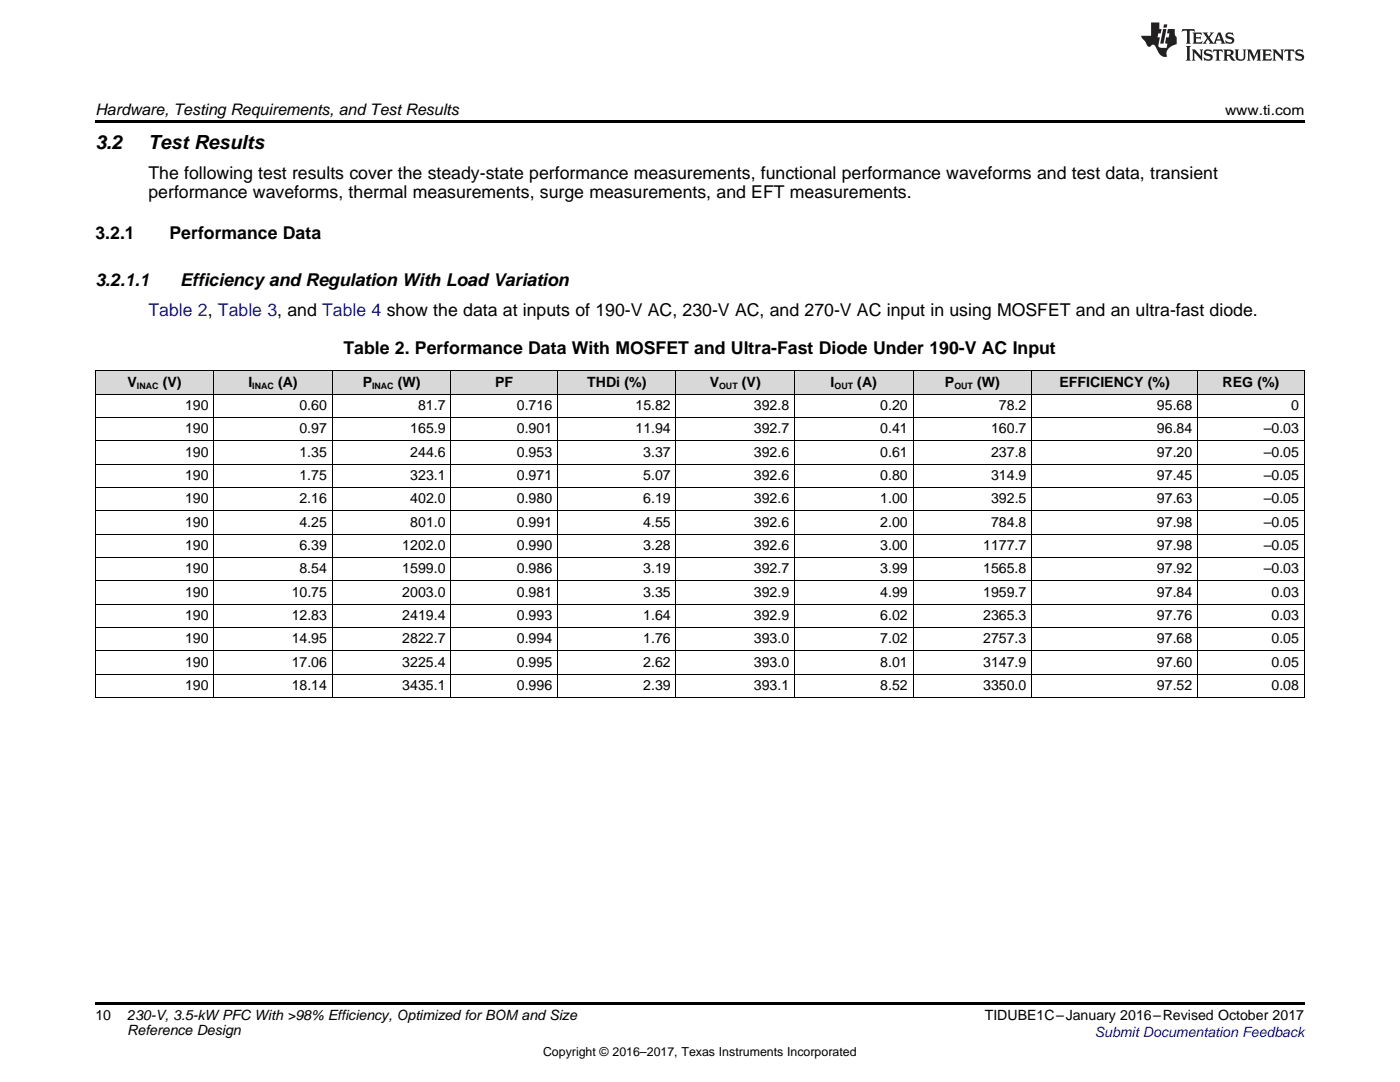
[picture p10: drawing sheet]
<svg xmlns="http://www.w3.org/2000/svg" width="279mm" height="216mm" viewBox="0 0 279 216" stroke-linecap="round" stroke-linejoin="round" font-family="sans-serif">
<defs><g id="words">
<g font-size="3.9">
<text x="19" y="29.6">3.2</text>
<text x="29.6" y="29.6">Test Results</text>
</g>
<g font-size="3.5">
<text x="29.6" y="35.6">The following test results cover the steady-state performance measurements, functional performance waveforms and test data, transient</text>
<text x="29.6" y="39.5">performance waveforms, thermal measurements, surge measurements, and EFT measurements.</text>
<text x="19" y="47.6">3.2.1</text>
<text x="33.8" y="47.6">Performance Data</text>
<text x="19" y="57">3.2.1.1</text>
<text x="36" y="57">Efficiency and Regulation With Load Variation</text>
<text x="68.5" y="70.7">Table 2. Performance Data With MOSFET and Ultra-Fast Diode Under 190-V AC Input</text>
</g>
<text font-size="3.5" fill="#00f" x="29.6" y="63">Table 2, Table 3, and Table 4 show the data at inputs of 190-V AC, 230-V AC, and 270-V AC input in using MOSFET and an ultra-fast diode.</text>
<text font-size="3.2" x="19" y="23">Hardware, Testing Requirements, and Test Results</text>
<g font-size="2.8">
<text x="244.5" y="23">www.ti.com</text>
<text x="25.5" y="77.2">V</text>
<text x="32.5" y="77.2">(V)</text>
<text x="49.6" y="77.2">I</text>
<text x="55.5" y="77.2">(A)</text>
<text x="72.4" y="77.2">P</text>
<text x="79.4" y="77.2">(W)</text>
<text x="98.8" y="77.2">PF</text>
<text x="117.2" y="77.2">THDi (%)</text>
<text x="141.6" y="77.2">V</text>
<text x="148.1" y="77.2">(V)</text>
<text x="165.8" y="77.2">I</text>
<text x="171.1" y="77.2">(A)</text>
<text x="188.6" y="77.2">P</text>
<text x="195" y="77.2">(W)</text>
<text x="211.5" y="77.2">EFFICIENCY (%)</text>
<text x="244" y="77.2">REG (%)</text>
<text x="36.9" y="81.8">190</text>
<text x="59.8" y="81.8">0.60</text>
<text x="83.4" y="81.8">81.7</text>
<text x="103.2" y="81.8">0.716</text>
<text x="126.8" y="81.8">15.82</text>
<text x="150.5" y="81.8">392.8</text>
<text x="175.7" y="81.8">0.20</text>
<text x="199.4" y="81.8">78.2</text>
<text x="230.9" y="81.8">95.68</text>
<text x="257.7" y="81.8">0</text>
<text x="36.9" y="86.5">190</text>
<text x="59.8" y="86.5">0.97</text>
<text x="81.9" y="86.5">165.9</text>
<text x="103.2" y="86.5">0.901</text>
<text x="126.8" y="86.5">11.94</text>
<text x="150.5" y="86.5">392.7</text>
<text x="175.7" y="86.5">0.41</text>
<text x="197.8" y="86.5">160.7</text>
<text x="230.9" y="86.5">96.84</text>
<text x="252.2" y="86.5">–0.03</text>
<text x="36.9" y="91.1">190</text>
<text x="36.9" y="95.8">190</text>
<text x="59.8" y="91.1">1.35</text>
<text x="59.8" y="95.8">1.75</text>
<text x="81.9" y="91.1">244.6</text>
<text x="81.9" y="95.8">323.1</text>
<text x="103.2" y="91.1">0.953</text>
<text x="103.2" y="95.8">0.971</text>
<text x="128.4" y="91.1">3.37</text>
<text x="128.4" y="95.8">5.07</text>
<text x="150.5" y="91.1">392.6</text>
<text x="150.5" y="95.8">392.6</text>
<text x="175.7" y="91.1">0.61</text>
<text x="175.7" y="95.8">0.80</text>
<text x="197.8" y="91.1">237.8</text>
<text x="197.8" y="95.8">314.9</text>
<text x="230.9" y="91.1">97.20</text>
<text x="230.9" y="95.8">97.45</text>
<text x="252.2" y="91.1">–0.05</text>
<text x="252.2" y="95.8">–0.05</text>
<text x="36.9" y="100.4">190</text>
<text x="59.8" y="100.4">2.16</text>
<text x="81.9" y="100.4">402.0</text>
<text x="103.2" y="100.4">0.980</text>
<text x="128.4" y="100.4">6.19</text>
<text x="150.5" y="100.4">392.6</text>
<text x="175.7" y="100.4">1.00</text>
<text x="197.8" y="100.4">392.5</text>
<text x="230.9" y="100.4">97.63</text>
<text x="252.2" y="100.4">–0.05</text>
<text x="36.9" y="105.1">190</text>
<text x="59.8" y="105.1">4.25</text>
<text x="81.9" y="105.1">801.0</text>
<text x="103.2" y="105.1">0.991</text>
<text x="128.4" y="105.1">4.55</text>
<text x="150.5" y="105.1">392.6</text>
<text x="175.7" y="105.1">2.00</text>
<text x="197.8" y="105.1">784.8</text>
<text x="230.9" y="105.1">97.98</text>
<text x="252.2" y="105.1">–0.05</text>
<text x="36.9" y="109.7">190</text>
<text x="59.8" y="109.7">6.39</text>
<text x="80.3" y="109.7">1202.0</text>
<text x="103.2" y="109.7">0.990</text>
<text x="128.4" y="109.7">3.28</text>
<text x="150.5" y="109.7">392.6</text>
<text x="175.7" y="109.7">3.00</text>
<text x="196.2" y="109.7">1177.7</text>
<text x="230.9" y="109.7">97.98</text>
<text x="252.2" y="109.7">–0.05</text>
<text x="36.9" y="114.4">190</text>
<text x="36.9" y="119.1">190</text>
<text x="58.2" y="119.1">10.75</text>
<text x="59.8" y="114.4">8.54</text>
<text x="80.3" y="114.4">1599.0</text>
<text x="80.3" y="119.1">2003.0</text>
<text x="103.2" y="114.4">0.986</text>
<text x="103.2" y="119.1">0.981</text>
<text x="128.4" y="114.4">3.19</text>
<text x="128.4" y="119.1">3.35</text>
<text x="150.5" y="114.4">392.7</text>
<text x="150.5" y="119.1">392.9</text>
<text x="175.7" y="114.4">3.99</text>
<text x="175.7" y="119.1">4.99</text>
<text x="196.2" y="114.4">1565.8</text>
<text x="196.2" y="119.1">1959.7</text>
<text x="230.9" y="114.4">97.92</text>
<text x="230.9" y="119.1">97.84</text>
<text x="252.2" y="114.4">–0.03</text>
<text x="253.8" y="119.1">0.03</text>
<text x="36.9" y="123.7">190</text>
<text x="58.2" y="123.7">12.83</text>
<text x="80.3" y="123.7">2419.4</text>
<text x="103.2" y="123.7">0.993</text>
<text x="128.4" y="123.7">1.64</text>
<text x="150.5" y="123.7">392.9</text>
<text x="175.7" y="123.7">6.02</text>
<text x="196.2" y="123.7">2365.3</text>
<text x="230.9" y="123.7">97.76</text>
<text x="253.8" y="123.7">0.03</text>
<text x="36.9" y="128.4">190</text>
<text x="58.2" y="128.4">14.95</text>
<text x="80.3" y="128.4">2822.7</text>
<text x="103.2" y="128.4">0.994</text>
<text x="128.4" y="128.4">1.76</text>
<text x="150.5" y="128.4">393.0</text>
<text x="175.7" y="128.4">7.02</text>
<text x="196.2" y="128.4">2757.3</text>
<text x="230.9" y="128.4">97.68</text>
<text x="253.8" y="128.4">0.05</text>
<text x="36.9" y="133">190</text>
<text x="36.9" y="137.7">190</text>
<text x="58.2" y="133">17.06</text>
<text x="58.2" y="137.7">18.14</text>
<text x="80.3" y="133">3225.4</text>
<text x="80.3" y="137.7">3435.1</text>
<text x="103.2" y="133">0.995</text>
<text x="103.2" y="137.7">0.996</text>
<text x="128.4" y="133">2.62</text>
<text x="128.4" y="137.7">2.39</text>
<text x="150.5" y="133">393.0</text>
<text x="150.5" y="137.7">393.1</text>
<text x="175.7" y="133">8.01</text>
<text x="175.7" y="137.7">8.52</text>
<text x="196.2" y="133">3147.9</text>
<text x="196.2" y="137.7">3350.0</text>
<text x="230.9" y="133">97.60</text>
<text x="230.9" y="137.7">97.52</text>
<text x="253.8" y="133">0.05</text>
<text x="253.8" y="137.7">0.08</text>
<text x="19" y="203.5">10</text>
<text x="25.4" y="203.6">230-V, 3.5-kWPFC With &gt;98% Efficiency, Optimized for BOM and Size</text>
<text x="196.5" y="203.6">TIDUBE1C–January 2016–Revised October 2017</text>
<text x="25.4" y="206.4">Reference Design</text>
</g>
<text font-size="2.8" fill="#00f" x="218.5" y="206.9">Submit Documentation Feedback</text>
<text font-size="2.5" x="108.4" y="210.7">Copyright © 2016–2017, Texas Instruments Incorporated</text>
<g font-size="1.8">
<text x="27.3" y="77.7">INAC</text>
<text x="50.3" y="77.7">INAC</text>
<text x="74.3" y="77.7">INAC</text>
<text x="143.5" y="77.7">OUT</text>
<text x="166.5" y="77.7">OUT</text>
<text x="190.5" y="77.7">OUT</text>
</g>
</g></defs>
<g fill="#d8d8d8">
<path d="M19 74h23.7v4.7h-23.7z"/>
<path d="M42.7 74h23.7v4.7h-23.7z"/>
<path d="M66.4 74h23.6v4.7h-23.6z"/>
<path d="M90 74h21.3v4.7h-21.3z"/>
<path d="M111.3 74h23.6v4.7h-23.6z"/>
<path d="M134.9 74h23.7v4.7h-23.7z"/>
<path d="M158.6 74h23.7v4.7h-23.7z"/>
<path d="M182.3 74h23.6v4.7h-23.6z"/>
<path d="M205.9 74h33.1v4.7h-33.1z"/>
<path d="M239 74h21.3v4.7h-21.3z"/>
</g>
<path d="M19 24h241.3v.6h-241.3zM19 200h241.3v.6h-241.3z" fill="#000"/>
<g fill="none" stroke="#000" stroke-width=".2">
<path d="M19 78.7h241.3M19 74h241.3M19.1 74v65.2M42.6 74v65.2M66.3 74v65.2M89.9 74v65.2M111.2 74v65.2M134.9 74v65.2M158.6 74v65.2M182.2 74v65.2M205.9 74v65.2M239 74v65.2"/>
<path d="M260.3 74v65.2M19 97.3h241.3M19 92.6h241.3M19 88h241.3M19 83.3h241.3M19 115.9h241.3M19 111.2h241.3M19 106.6h241.3M19 101.9h241.3M19 139.2h241.3M19 134.5h241.3M19 129.9h241.3"/>
<path d="M19 125.2h241.3M19 120.6h241.3"/>
</g>
<g fill="#231f20">
<path d="M236 5.8l-.1 .6 .4-.3h.6v.2v2.1l-.2 .3h.9l-.2-.3v-2.1l.1-.2h.5l.5 .3-.2-.6zM238 6.5l.2 .4v1.5l-.2 .3h1.8l.2-.5a1.04 1.04 0 0 1-1.3 .1v-.6h.6l.3 .2v-.7l-.3 .2h-.6v-.6h.8l.4 .2-.2-.5zM240 6.5l.9 1.1-.9 1.1h.8l-.2-.2 .4-.7 .5 .7-.2 .2h1.5l-.2-.2 .2-.4h.9l.1 .4-.2 .2h1l-.3-.3-.7-1.9h-.5l-.9 2.1-.8-1.1 .9-1h-.8l.1 .3-.4 .5-.3-.6 .1-.2zM243.2 6.9l.4 .9h-.7zM244.8 6.6a.63 .63 0 0 0-.2 .7 .63 .63 0 0 0 .6 .4l.6 .2 .1 .2a.75 .75 0 0 1-.7 .4 .75 .75 0 0 1-.6-.5l.1 .7 .1-.1a1.11 1.11 0 0 0 1.5-.5 1.13 1.13 0 0 0-1.2-.9l-.1-.3a1.04 1.04 0 0 1 1.2 .2l-.2-.6-.2 .1-.4-.1zM236.7 9.2l.2 .3v2.2l-.2 .4h1l-.3-.4v-2.2l.3-.3zM237.8 9.9l.3 .3v1.5l-.3 .4h.8l-.2-.4v-1.3l1.5 1.7v-1.9l.2-.3h-.7l.2 .3v.9l-1.1-1.2zM240.5 10a.62 .62 0 0 0-.2 .7 .62 .62 0 0 0 .6 .4l.6 .2 .1 .2a.76 .76 0 0 1-.7 .4 .76 .76 0 0 1-.7-.5l.2 .7 .1-.1a1.11 1.11 0 0 0 1.5-.6 1.13 1.13 0 0 0-1.2-.8l-.1-.3a1.04 1.04 0 0 1 1.2 .1l-.2-.5-.2 .1-.5-.2zM242.2 9.9l-.2 .6a.61 .61 0 0 1 .8-.3v1.5l-.2 .4h.9l-.2-.4v-1.5a.63 .63 0 0 1 .7 .3l-.1-.6zM244.1 9.9l.3 .3v1.5l-.3 .4h1l-.2-.2-.1-.7 .6 .2a.76 .76 0 0 0 1.2 .6l-1-.9a.58 .58 0 0 0 .6-.6 .58 .58 0 0 0-.5-.6zM244.9 10.2l.1-.1a.45 .45 0 0 1 .5 .1 .45 .45 0 0 1 .1 .5l-.8 .2zM246.4 9.9l.2 .2a2.17 2.17 0 0 0 .3 1.9 .99 .99 0 0 0 1.6-.7v-1.1l.2-.3h-.7l.2 .2a1.92 1.92 0 0 1-.2 1.7 .6 .6 0 0 1-.9-.5v-1.1l.2-.3zM248.9 9.9l.2 .3v1.5l-.2 .4h.7l-.2-.4v-1.4l.8 1.8 .8-1.8v1.4l-.2 .4h.9l-.2-.4v-1.5l.2-.3h-.8l-.6 1.4-.6-1.4zM251.9 9.9l.2 .3v1.5l-.2 .4h1.8l.1-.6a1.04 1.04 0 0 1-1.2 .2v-.6h.5l.4 .1v-.6l-.4 .2h-.5v-.6h.8l.3 .2-.1-.5zM254 9.9l.2 .3v1.5l-.2 .4h.7l-.2-.4v-1.3l1.5 1.7v-1.9l.2-.3h-.7l.2 .3v.9l-1.1-1.2zM256.4 9.9l-.1 .6a.61 .61 0 0 1 .7-.3l.1 1.5-.3 .4h1l-.3-.4 .1-1.5a.63 .63 0 0 1 .7 .3l-.1-.6zM258.7 10a.62 .62 0 0 0-.2 .7 .62 .62 0 0 0 .6 .4l.6 .2 .1 .2a.76 .76 0 0 1-.7 .4 .76 .76 0 0 1-.6-.5l.1 .7 .1-.1a1.11 1.11 0 0 0 1.6-.6 1.13 1.13 0 0 0-1.3-.8l-.1-.3a1.04 1.04 0 0 1 1.2 .1l-.1-.5-.2 .1-.5-.2z"/>
<path d="M229.7 4.5v2.6h-1.9v.4l.8 .9a.91 .91 0 0 0 1 .9 .56 .56 0 0 1 .5-.4 .56 .56 0 0 1 .5 .3l.4 .8a1.53 1.53 0 0 0 1.9 1.3 1.54 1.54 0 0 1 1-2.1l.9-.4v-1.4a1.52 1.52 0 0 1-.4-1.6h-1.3l-.2 .9h.5l-.2 .8h-.5l-.1 .9v.2l.4 .1-.2 .9a1.93 1.93 0 0 1-1.6-.3l.3-1.8h-.5l.2-.8h.4l.2-.9h-.4v-1.3zM232.1 5.8l-.6 2.9h.7l.6-2.9zM232.3 4.9l-.1 .6h.6l.2-.6z"/>
</g>
<use href="#words"/>
</svg>
